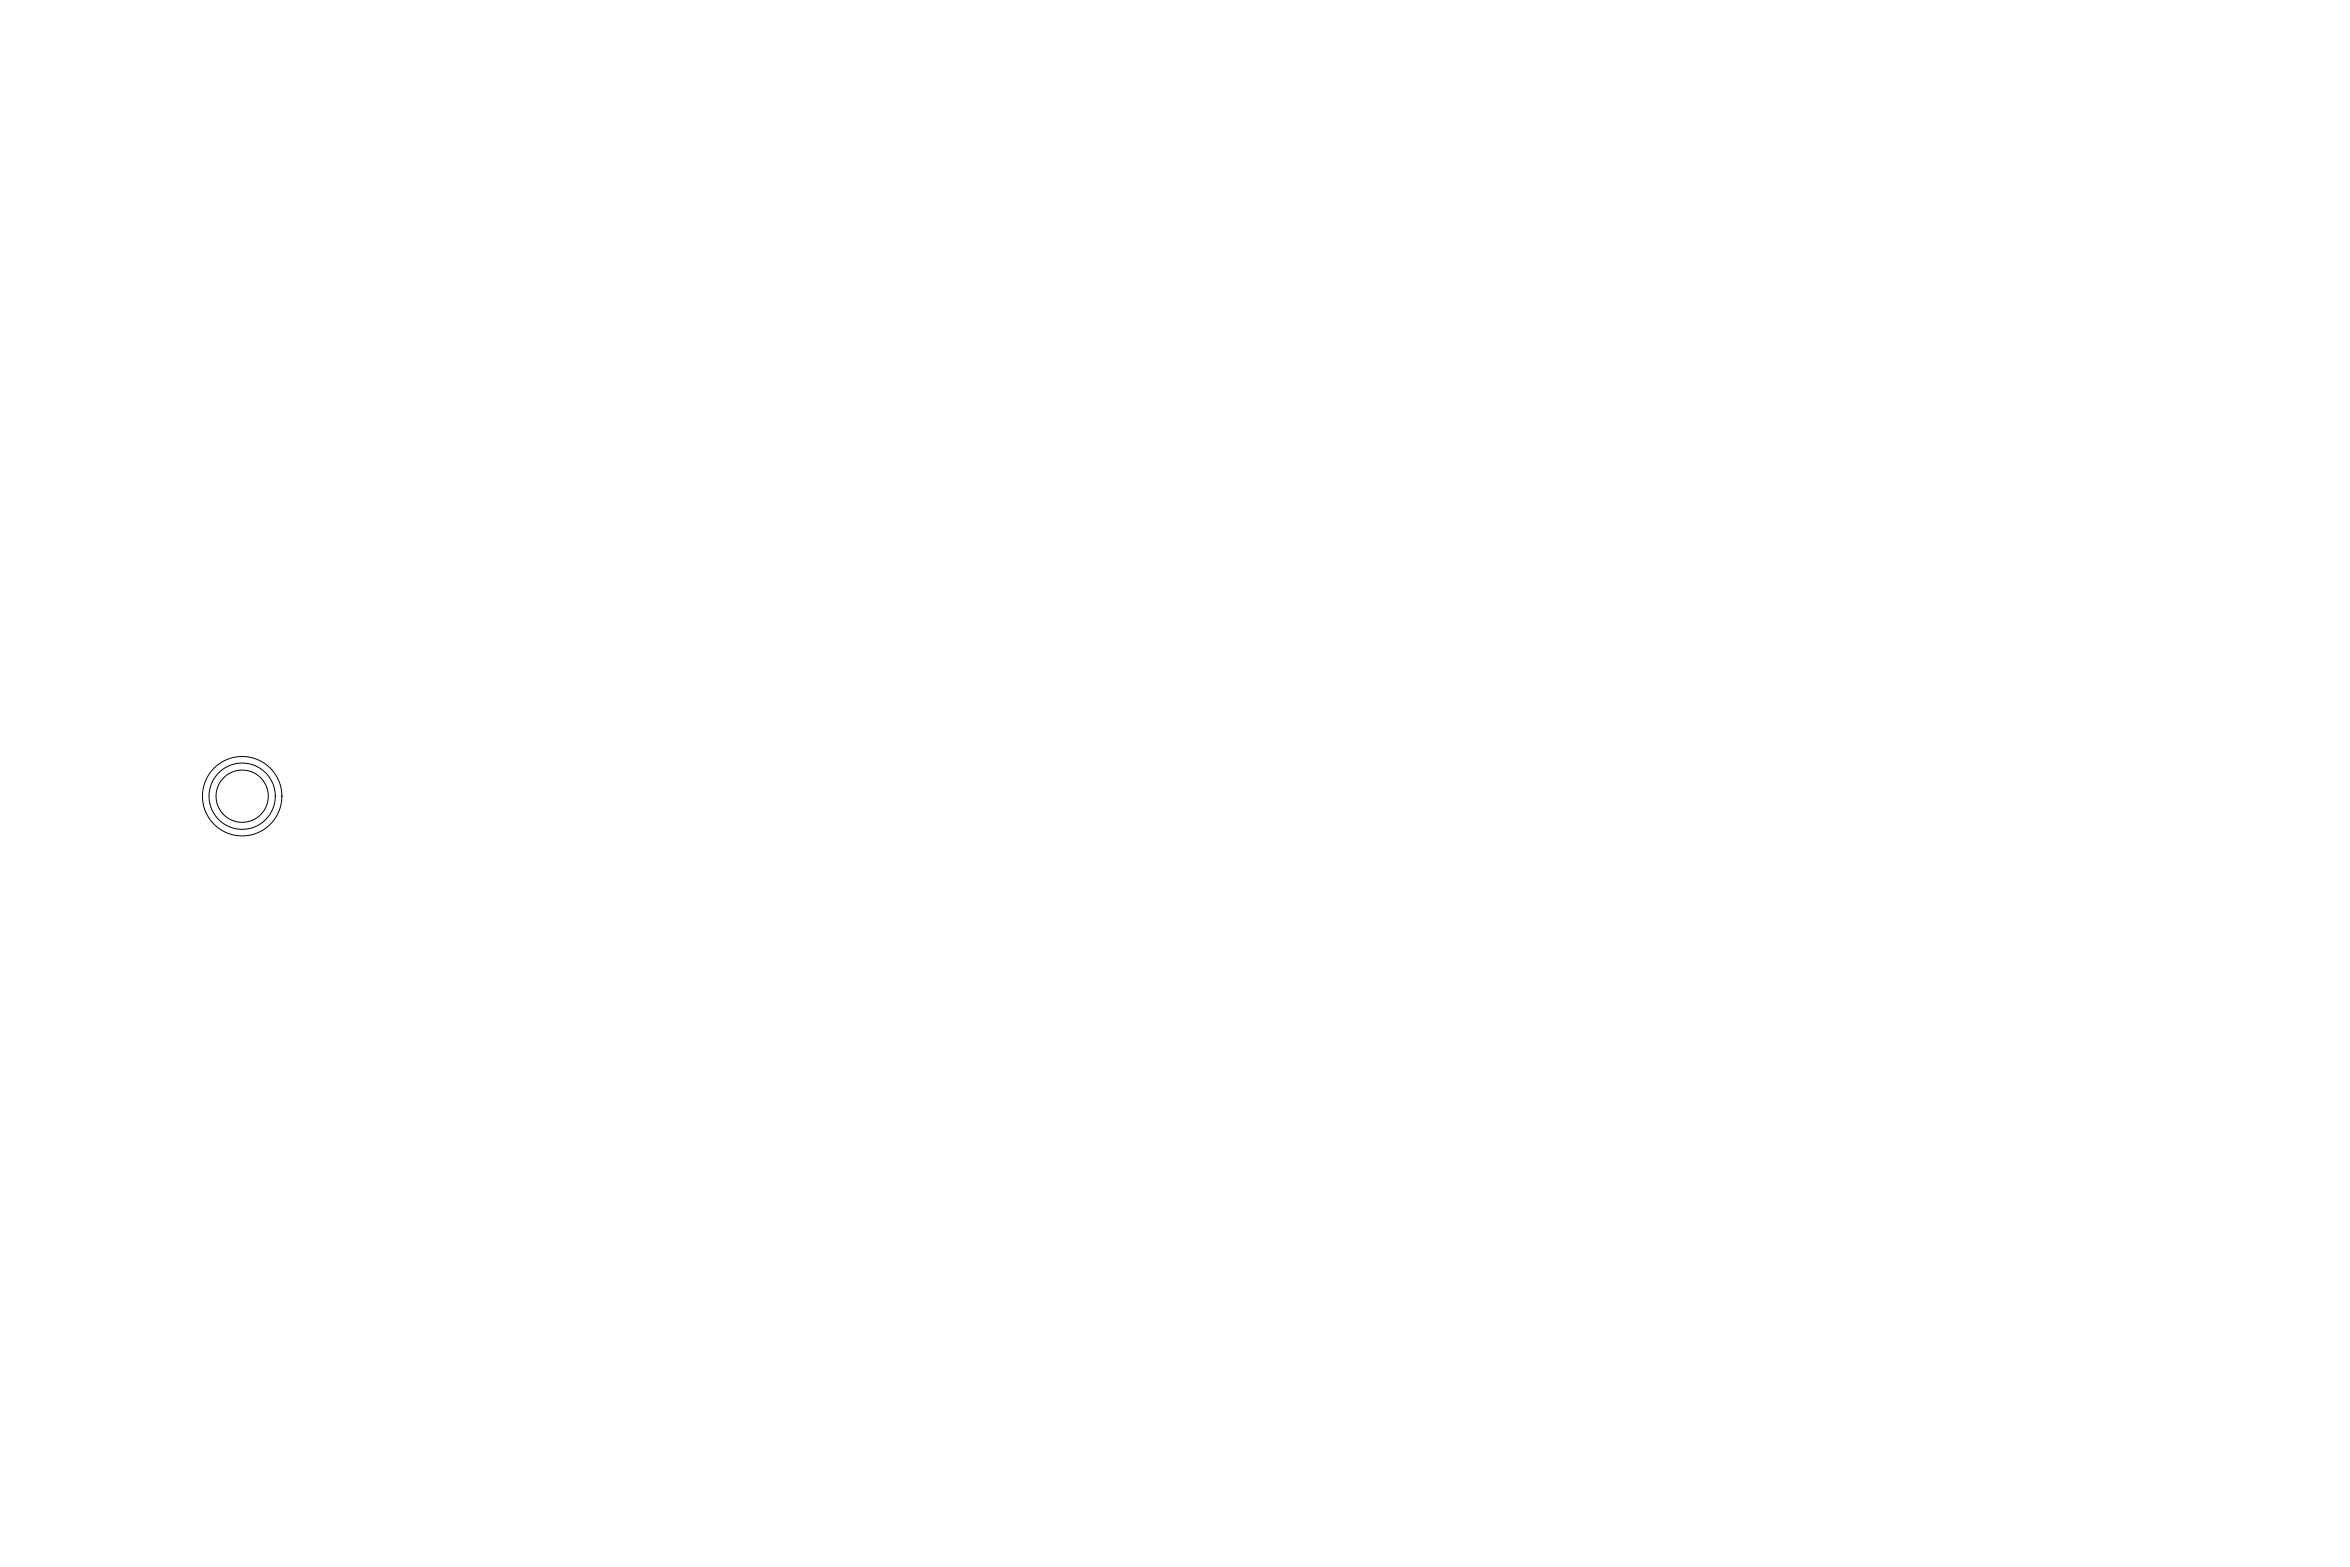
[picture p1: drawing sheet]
<svg xmlns="http://www.w3.org/2000/svg" width="900mm" height="600mm" viewBox="0 0 900 600" stroke-linecap="round" stroke-linejoin="round" font-family="sans-serif">
<g fill="none" stroke="#000" stroke-width=".38">
<path d="M105.4 304.9h.1M107.9 304.9h.1"/>
<circle cx="92.7" cy="304.9" r="12.7"/>
<circle cx="92.7" cy="304.9" r="10"/>
<circle cx="92.7" cy="304.9" r="15.2"/>
</g>
</svg>
